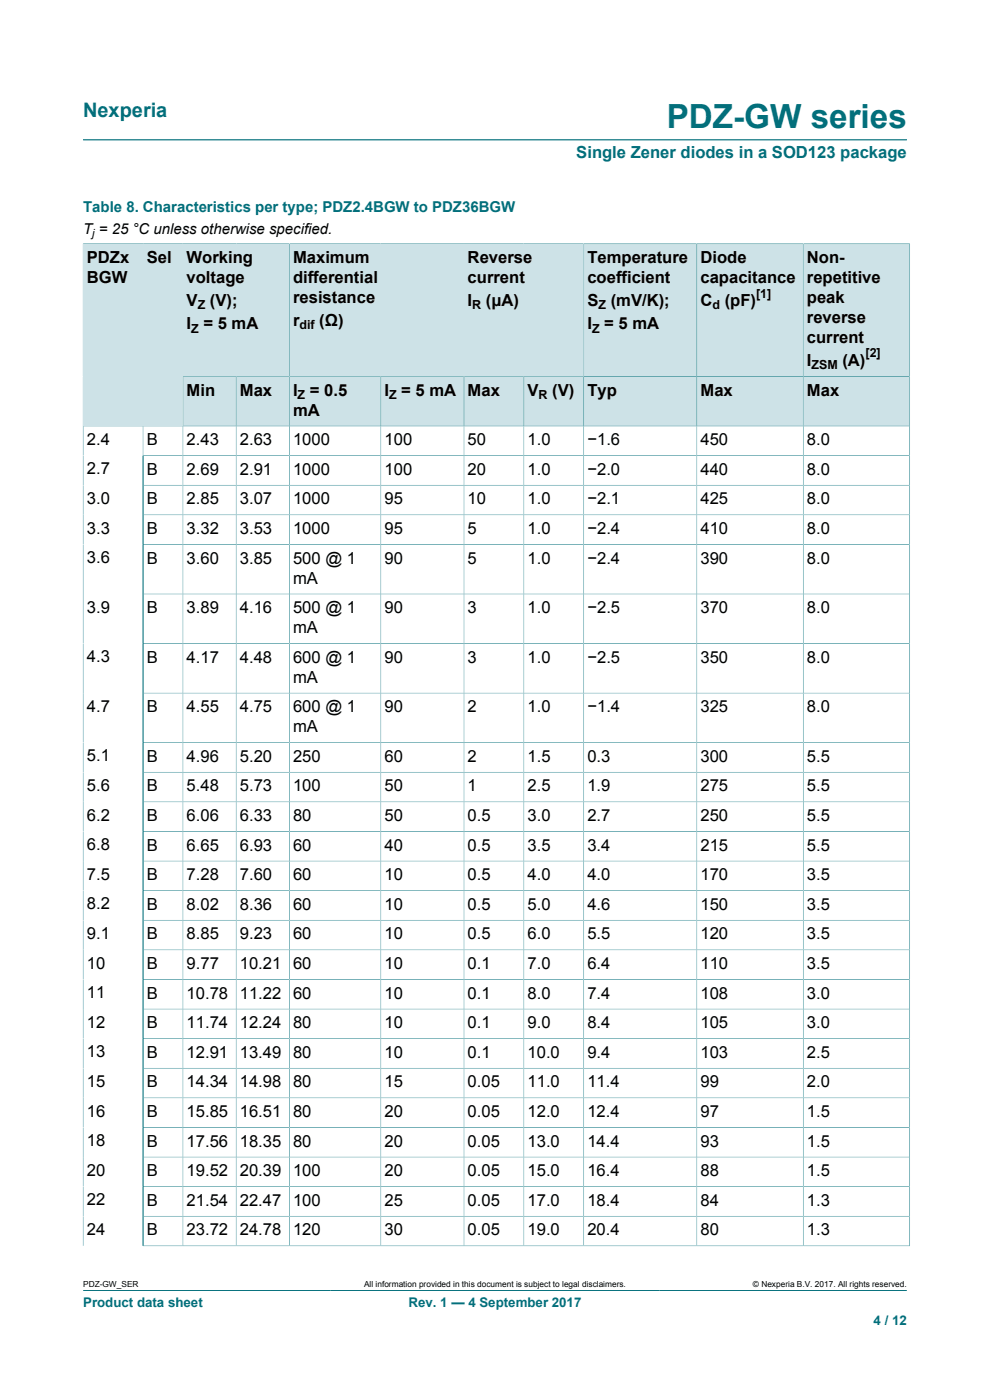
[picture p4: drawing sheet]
<svg xmlns="http://www.w3.org/2000/svg" width="210mm" height="297mm" viewBox="0 0 210 297" stroke-linecap="round" stroke-linejoin="round" font-family="sans-serif">
<defs><g id="words">
<text font-size="7.1" fill="#036f7b" x="141.4" y="27.2">PDZ-GW series</text>
<text font-size="4.2" fill="#036f7b" x="17.6" y="24.8">Nexperia</text>
<text font-size="3.5" fill="#036f7b" x="122.2" y="33.5">Single Zener diodes in a SOD123 package</text>
<g font-size="3.5">
<text x="18.4" y="55.8">PDZx</text>
<text x="31.1" y="55.8">Sel</text>
<text x="39.6" y="55.8">Working</text>
<text x="62.2" y="55.8">Maximum</text>
<text x="99.2" y="55.8">Reverse</text>
<text x="124.6" y="55.8">Temperature</text>
<text x="148.6" y="55.8">Diode</text>
<text x="171.2" y="55.8">Non-</text>
<text x="18.4" y="60">BGW</text>
<text x="39.6" y="60">voltage</text>
<text x="39.6" y="64.9">V</text>
<text x="44.5" y="64.9">(V);</text>
<text x="62.2" y="60">differential</text>
<text x="62.2" y="64.2">resistance</text>
<text x="99.2" y="60">current</text>
<text x="99.2" y="64.9">I</text>
<text x="103.1" y="64.9">(μA)</text>
<text x="124.6" y="60">coefficient</text>
<text x="124.6" y="64.9">S</text>
<text x="129.5" y="64.9">(mV/K);</text>
<text x="148.6" y="60">capacitance</text>
<text x="148.6" y="64.9">C</text>
<text x="153.7" y="64.9">(pF)</text>
<text x="171.2" y="60">repetitive</text>
<text x="171.2" y="64.2">peak</text>
<text x="39.6" y="69.9">I</text>
<text x="43.2" y="69.9">= 5 mA</text>
<text x="62.2" y="69.2">r</text>
<text x="67.7" y="69.2">(Ω)</text>
<text x="124.6" y="69.9">I</text>
<text x="128.2" y="69.9">= 5 mA</text>
<text x="171.2" y="68.5">reverse</text>
<text x="171.2" y="72.7">current</text>
<text x="171.2" y="77.6">I</text>
<text x="178.7" y="77.6">(A)</text>
<text x="39.6" y="83.9">Min</text>
<text x="50.9" y="83.9">Max</text>
<text x="62.2" y="83.9">I</text>
<text x="65.7" y="83.9">= 0.5</text>
<text x="81.6" y="83.9">I</text>
<text x="85.1" y="83.9">= 5 mA</text>
<text x="99.2" y="83.9">Max</text>
<text x="111.9" y="83.9">V</text>
<text x="117.1" y="83.9">(V)</text>
<text x="124.6" y="83.9">Typ</text>
<text x="148.6" y="83.9">Max</text>
<text x="171.2" y="83.9">Max</text>
<text x="62.2" y="88.2">mA</text>
<text x="18.4" y="94.4">2.4</text>
<text x="31.1" y="94.4">B</text>
<text x="39.6" y="94.4">2.43</text>
<text x="50.9" y="94.4">2.63</text>
<text x="62.2" y="94.4">1000</text>
<text x="81.6" y="94.4">100</text>
<text x="99.2" y="94.4">50</text>
<text x="111.9" y="94.4">1.0</text>
<text x="124.6" y="94.4">−1.6</text>
<text x="148.6" y="94.4">450</text>
<text x="171.2" y="94.4">8.0</text>
<text x="18.4" y="100.6">2.7</text>
<text x="31.1" y="100.7">B</text>
<text x="39.6" y="100.7">2.69</text>
<text x="50.9" y="100.7">2.91</text>
<text x="62.2" y="100.7">1000</text>
<text x="81.6" y="100.7">100</text>
<text x="99.2" y="100.7">20</text>
<text x="111.9" y="100.7">1.0</text>
<text x="124.6" y="100.7">−2.0</text>
<text x="148.6" y="100.7">440</text>
<text x="171.2" y="100.7">8.0</text>
<text x="18.4" y="106.9">3.0</text>
<text x="31.1" y="107">B</text>
<text x="39.6" y="107">2.85</text>
<text x="50.9" y="107">3.07</text>
<text x="62.2" y="107">1000</text>
<text x="81.6" y="107">95</text>
<text x="99.2" y="107">10</text>
<text x="111.9" y="107">1.0</text>
<text x="124.6" y="107">−2.1</text>
<text x="148.6" y="107">425</text>
<text x="171.2" y="107">8.0</text>
<text x="18.4" y="113.2">3.3</text>
<text x="31.1" y="113.3">B</text>
<text x="39.6" y="113.3">3.32</text>
<text x="50.9" y="113.3">3.53</text>
<text x="62.2" y="113.3">1000</text>
<text x="81.6" y="113.3">95</text>
<text x="99.2" y="113.3">5</text>
<text x="111.9" y="113.3">1.0</text>
<text x="124.6" y="113.3">−2.4</text>
<text x="148.6" y="113.3">410</text>
<text x="171.2" y="113.3">8.0</text>
<text x="18.4" y="119.5">3.6</text>
<text x="31.1" y="119.6">B</text>
<text x="39.6" y="119.6">3.60</text>
<text x="50.9" y="119.6">3.85</text>
<text x="62.2" y="119.6">500 @ 1</text>
<text x="81.6" y="119.6">90</text>
<text x="99.2" y="119.6">5</text>
<text x="111.9" y="119.6">1.0</text>
<text x="124.6" y="119.6">−2.4</text>
<text x="148.6" y="119.6">390</text>
<text x="171.2" y="119.6">8.0</text>
<text x="62.2" y="123.8">mA</text>
<text x="18.4" y="130">3.9</text>
<text x="31.1" y="130.1">B</text>
<text x="39.6" y="130.1">3.89</text>
<text x="50.9" y="130.1">4.16</text>
<text x="62.2" y="130.1">500 @ 1</text>
<text x="81.6" y="130.1">90</text>
<text x="99.2" y="130.1">3</text>
<text x="111.9" y="130.1">1.0</text>
<text x="124.6" y="130.1">−2.5</text>
<text x="148.6" y="130.1">370</text>
<text x="171.2" y="130.1">8.0</text>
<text x="62.2" y="134.3">mA</text>
<text x="18.4" y="140.5">4.3</text>
<text x="31.1" y="140.6">B</text>
<text x="39.6" y="140.6">4.17</text>
<text x="50.9" y="140.6">4.48</text>
<text x="62.2" y="140.6">600 @ 1</text>
<text x="81.6" y="140.6">90</text>
<text x="99.2" y="140.6">3</text>
<text x="111.9" y="140.6">1.0</text>
<text x="124.6" y="140.6">−2.5</text>
<text x="148.6" y="140.6">350</text>
<text x="171.2" y="140.6">8.0</text>
<text x="62.2" y="144.8">mA</text>
<text x="18.4" y="151">4.7</text>
<text x="31.1" y="151.1">B</text>
<text x="39.6" y="151.1">4.55</text>
<text x="50.9" y="151.1">4.75</text>
<text x="62.2" y="151.1">600 @ 1</text>
<text x="62.2" y="155.3">mA</text>
<text x="81.6" y="151.1">90</text>
<text x="99.2" y="151.1">2</text>
<text x="111.9" y="151.1">1.0</text>
<text x="124.6" y="151.1">−1.4</text>
<text x="148.6" y="151.1">325</text>
<text x="171.2" y="151.1">8.0</text>
<text x="18.4" y="161.5">5.1</text>
<text x="31.1" y="161.6">B</text>
<text x="39.6" y="161.6">4.96</text>
<text x="50.9" y="161.6">5.20</text>
<text x="62.2" y="161.6">250</text>
<text x="81.6" y="161.6">60</text>
<text x="99.2" y="161.6">2</text>
<text x="111.9" y="161.6">1.5</text>
<text x="124.6" y="161.6">0.3</text>
<text x="148.6" y="161.6">300</text>
<text x="171.2" y="161.6">5.5</text>
<text x="18.4" y="167.8">5.6</text>
<text x="31.1" y="167.9">B</text>
<text x="39.6" y="167.9">5.48</text>
<text x="50.9" y="167.9">5.73</text>
<text x="62.2" y="167.9">100</text>
<text x="81.6" y="167.9">50</text>
<text x="99.2" y="167.9">1</text>
<text x="111.9" y="167.9">2.5</text>
<text x="124.6" y="167.9">1.9</text>
<text x="148.6" y="167.9">275</text>
<text x="171.2" y="167.9">5.5</text>
<text x="18.4" y="174.1">6.2</text>
<text x="31.1" y="174.2">B</text>
<text x="39.6" y="174.2">6.06</text>
<text x="50.9" y="174.2">6.33</text>
<text x="62.2" y="174.2">80</text>
<text x="81.6" y="174.2">50</text>
<text x="99.2" y="174.2">0.5</text>
<text x="111.9" y="174.2">3.0</text>
<text x="124.6" y="174.2">2.7</text>
<text x="148.6" y="174.2">250</text>
<text x="171.2" y="174.2">5.5</text>
<text x="18.4" y="180.4">6.8</text>
<text x="31.1" y="180.4">B</text>
<text x="39.6" y="180.4">6.65</text>
<text x="50.9" y="180.4">6.93</text>
<text x="62.2" y="180.4">60</text>
<text x="81.6" y="180.4">40</text>
<text x="99.2" y="180.4">0.5</text>
<text x="111.9" y="180.4">3.5</text>
<text x="124.6" y="180.4">3.4</text>
<text x="148.6" y="180.4">215</text>
<text x="171.2" y="180.4">5.5</text>
<text x="18.4" y="186.7">7.5</text>
<text x="31.1" y="186.7">B</text>
<text x="39.6" y="186.7">7.28</text>
<text x="50.9" y="186.7">7.60</text>
<text x="62.2" y="186.7">60</text>
<text x="81.6" y="186.7">10</text>
<text x="99.2" y="186.7">0.5</text>
<text x="111.9" y="186.7">4.0</text>
<text x="124.6" y="186.7">4.0</text>
<text x="148.6" y="186.7">170</text>
<text x="171.2" y="186.7">3.5</text>
<text x="18.4" y="192.9">8.2</text>
<text x="31.1" y="193">B</text>
<text x="39.6" y="193">8.02</text>
<text x="50.9" y="193">8.36</text>
<text x="62.2" y="193">60</text>
<text x="81.6" y="193">10</text>
<text x="99.2" y="193">0.5</text>
<text x="111.9" y="193">5.0</text>
<text x="124.6" y="193">4.6</text>
<text x="148.6" y="193">150</text>
<text x="171.2" y="193">3.5</text>
<text x="18.4" y="199.2">9.1</text>
<text x="31.1" y="199.3">B</text>
<text x="39.6" y="199.3">8.85</text>
<text x="50.9" y="199.3">9.23</text>
<text x="62.2" y="199.3">60</text>
<text x="81.6" y="199.3">10</text>
<text x="99.2" y="199.3">0.5</text>
<text x="111.9" y="199.3">6.0</text>
<text x="124.6" y="199.3">5.5</text>
<text x="148.6" y="199.3">120</text>
<text x="171.2" y="199.3">3.5</text>
<text x="18.4" y="205.5">10</text>
<text x="31.1" y="205.6">B</text>
<text x="39.6" y="205.6">9.77</text>
<text x="50.9" y="205.6">10.21</text>
<text x="62.2" y="205.6">60</text>
<text x="81.6" y="205.6">10</text>
<text x="99.2" y="205.6">0.1</text>
<text x="111.9" y="205.6">7.0</text>
<text x="124.6" y="205.6">6.4</text>
<text x="148.6" y="205.6">110</text>
<text x="171.2" y="205.6">3.5</text>
<text x="18.4" y="211.8">11</text>
<text x="31.1" y="211.8">B</text>
<text x="39.6" y="211.8">10.78</text>
<text x="50.9" y="211.8">11.22</text>
<text x="62.2" y="211.8">60</text>
<text x="81.6" y="211.8">10</text>
<text x="99.2" y="211.8">0.1</text>
<text x="111.9" y="211.8">8.0</text>
<text x="124.6" y="211.8">7.4</text>
<text x="148.6" y="211.8">108</text>
<text x="171.2" y="211.8">3.0</text>
<text x="18.4" y="218">12</text>
<text x="31.1" y="218.1">B</text>
<text x="39.6" y="218.1">11.74</text>
<text x="50.9" y="218.1">12.24</text>
<text x="62.2" y="218.1">80</text>
<text x="81.6" y="218.1">10</text>
<text x="99.2" y="218.1">0.1</text>
<text x="111.9" y="218.1">9.0</text>
<text x="124.6" y="218.1">8.4</text>
<text x="148.6" y="218.1">105</text>
<text x="171.2" y="218.1">3.0</text>
<text x="18.4" y="224.3">13</text>
<text x="31.1" y="224.4">B</text>
<text x="39.6" y="224.4">12.91</text>
<text x="50.9" y="224.4">13.49</text>
<text x="62.2" y="224.4">80</text>
<text x="81.6" y="224.4">10</text>
<text x="99.2" y="224.4">0.1</text>
<text x="111.9" y="224.4">10.0</text>
<text x="124.6" y="224.4">9.4</text>
<text x="148.6" y="224.4">103</text>
<text x="171.2" y="224.4">2.5</text>
<text x="18.4" y="230.6">15</text>
<text x="31.1" y="230.7">B</text>
<text x="39.6" y="230.7">14.34</text>
<text x="50.9" y="230.7">14.98</text>
<text x="62.2" y="230.7">80</text>
<text x="81.6" y="230.7">15</text>
<text x="99.2" y="230.7">0.05</text>
<text x="111.9" y="230.7">11.0</text>
<text x="124.6" y="230.7">11.4</text>
<text x="148.6" y="230.7">99</text>
<text x="171.2" y="230.7">2.0</text>
<text x="18.4" y="236.9">16</text>
<text x="31.1" y="237">B</text>
<text x="39.6" y="237">15.85</text>
<text x="50.9" y="237">16.51</text>
<text x="62.2" y="237">80</text>
<text x="81.6" y="237">20</text>
<text x="99.2" y="237">0.05</text>
<text x="111.9" y="237">12.0</text>
<text x="124.6" y="237">12.4</text>
<text x="148.6" y="237">97</text>
<text x="171.2" y="237">1.5</text>
<text x="18.4" y="243.2">18</text>
<text x="31.1" y="243.2">B</text>
<text x="39.6" y="243.2">17.56</text>
<text x="50.9" y="243.2">18.35</text>
<text x="62.2" y="243.2">80</text>
<text x="81.6" y="243.2">20</text>
<text x="99.2" y="243.2">0.05</text>
<text x="111.9" y="243.2">13.0</text>
<text x="124.6" y="243.2">14.4</text>
<text x="148.6" y="243.2">93</text>
<text x="171.2" y="243.2">1.5</text>
<text x="18.4" y="249.4">20</text>
<text x="31.1" y="249.5">B</text>
<text x="39.6" y="249.5">19.52</text>
<text x="50.9" y="249.5">20.39</text>
<text x="62.2" y="249.5">100</text>
<text x="81.6" y="249.5">20</text>
<text x="99.2" y="249.5">0.05</text>
<text x="111.9" y="249.5">15.0</text>
<text x="124.6" y="249.5">16.4</text>
<text x="148.6" y="249.5">88</text>
<text x="171.2" y="249.5">1.5</text>
<text x="18.4" y="255.7">22</text>
<text x="31.1" y="255.8">B</text>
<text x="39.6" y="255.8">21.54</text>
<text x="50.9" y="255.8">22.47</text>
<text x="62.2" y="255.8">100</text>
<text x="81.6" y="255.8">25</text>
<text x="99.2" y="255.8">0.05</text>
<text x="111.9" y="255.8">17.0</text>
<text x="124.6" y="255.8">18.4</text>
<text x="148.6" y="255.8">84</text>
<text x="171.2" y="255.8">1.3</text>
<text x="18.4" y="262">24</text>
<text x="31.1" y="262.1">B</text>
<text x="39.6" y="262.1">23.72</text>
<text x="50.9" y="262.1">24.78</text>
<text x="62.2" y="262.1">120</text>
<text x="81.6" y="262.1">30</text>
<text x="99.2" y="262.1">0.05</text>
<text x="111.9" y="262.1">19.0</text>
<text x="124.6" y="262.1">20.4</text>
<text x="148.6" y="262.1">80</text>
<text x="171.2" y="262.1">1.3</text>
</g>
<text font-size="3.2" fill="#036f7b" x="17.6" y="45.1">Table 8. Characteristics per type; PDZ2.4BGW to PDZ36BGW</text>
<text font-size="3.2" x="17.6" y="49.6">T = 25 °C unless otherwise specified.</text>
<g font-size="2.8" fill="#036f7b">
<text x="17.6" y="277.3">Product data sheet</text>
<text x="86.7" y="277.3">Rev. 1 — 4 September 2017</text>
<text x="185.3" y="281">4 / 12</text>
</g>
<g font-size="2.6">
<text x="41.9" y="65.6">Z</text>
<text x="100.2" y="65.6">R</text>
<text x="127" y="65.6">Z</text>
<text x="151.1" y="65.6">d</text>
<text x="160.4" y="63.1">[1]</text>
<text x="40.6" y="70.6">Z</text>
<text x="63.5" y="69.9">dif</text>
<text x="125.6" y="70.6">Z</text>
<text x="183.6" y="75.8">[2]</text>
<text x="172.1" y="78.3">ZSM</text>
<text x="63.1" y="84.6">Z</text>
<text x="82.5" y="84.6">Z</text>
<text x="114.3" y="84.6">R</text>
</g>
<text font-size="2.4" x="19.6" y="50.2">j</text>
<g font-size="1.8">
<text x="17.6" y="273.1">PDZ-GW_SER</text>
<text x="77.2" y="273.1">All information provided in this document is subject to legal disclaimers.</text>
<text x="159.7" y="273.1">© Nexperia B.V. 2017. All rights reserved.</text>
</g>
</g></defs>
<path d="M17.6 29.7h174.8M38.8 51.7h22.6v28.2h-22.6zM17.6 273.8h174.8" fill="none" stroke="#036f7b" stroke-width=".21"/>
<path d="M38.9 51.8h22.4v28h-22.4z" fill="#cde2e7"/>
<path d="M61.4 51.7h37v28.2h-37z" fill="none" stroke="#036f7b" stroke-width=".21"/>
<path d="M61.5 51.8h36.9v28h-36.9z" fill="#cde2e7"/>
<path d="M98.4 51.7h25.4v28.2h-25.4z" fill="none" stroke="#036f7b" stroke-width=".21"/>
<g fill="#cde2e7">
<path d="M98.5 51.8h25.3v28h-25.3z"/>
<path d="M123.9 51.8h23.8v28h-23.8z"/>
</g>
<path d="M123.8 51.7h24v28.2h-24z" fill="none" stroke="#036f7b" stroke-width=".21"/>
<path d="M147.9 51.8h22.4v28h-22.4z" fill="#cde2e7"/>
<path d="M147.8 51.7h22.6v28.2h-22.6z" fill="none" stroke="#036f7b" stroke-width=".21"/>
<path d="M170.5 51.8h22.4v28h-22.4z" fill="#cde2e7"/>
<path d="M17.6 51.6v38.8h12.7v-38.7h-12.7M193 51.6v28.3h-22.6v-28.2h22.6" fill="none" stroke="#036f7b" stroke-width=".21"/>
<path d="M17.7 51.8h12.6v38.5h-12.6z" fill="#cde2e7"/>
<path d="M30.3 51.7h8.5v38.7h-8.5z" fill="none" stroke="#036f7b" stroke-width=".21"/>
<g fill="#cde2e7">
<path d="M30.4 51.8h8.3v38.5h-8.3z"/>
<path d="M38.9 79.9h11.1v10.4h-11.1z"/>
</g>
<path d="M38.8 79.9h11.3v10.5h-11.3z" fill="none" stroke="#036f7b" stroke-width=".21"/>
<path d="M50.2 79.9h11.1v10.4h-11.1z" fill="#cde2e7"/>
<path d="M50.1 79.9h11.3v10.5h-11.3z" fill="none" stroke="#036f7b" stroke-width=".21"/>
<path d="M61.5 79.9h19.2v10.4h-19.2z" fill="#cde2e7"/>
<path d="M61.4 79.9h19.4v10.5h-19.4z" fill="none" stroke="#036f7b" stroke-width=".21"/>
<path d="M80.9 79.9h17.5v10.4h-17.5z" fill="#cde2e7"/>
<path d="M80.8 79.9h17.6v10.5h-17.6z" fill="none" stroke="#036f7b" stroke-width=".21"/>
<path d="M98.5 79.9h12.6v10.4h-12.6z" fill="#cde2e7"/>
<path d="M98.4 79.9h12.7v10.5h-12.7z" fill="none" stroke="#036f7b" stroke-width=".21"/>
<path d="M111.2 79.9h12.6v10.4h-12.6z" fill="#cde2e7"/>
<path d="M111.1 79.9h12.7v10.5h-12.7z" fill="none" stroke="#036f7b" stroke-width=".21"/>
<path d="M123.9 79.9h23.8v10.4h-23.8z" fill="#cde2e7"/>
<path d="M123.8 79.9h24v10.5h-24z" fill="none" stroke="#036f7b" stroke-width=".21"/>
<path d="M147.9 79.9h22.4v10.4h-22.4z" fill="#cde2e7"/>
<path d="M147.8 79.9h22.6v10.5h-22.6z" fill="none" stroke="#036f7b" stroke-width=".21"/>
<path d="M170.5 79.9h22.4v10.4h-22.4z" fill="#cde2e7"/>
<g fill="none" stroke="#036f7b" stroke-width=".21">
<path d="M30.3 90.4v173.9h162.7M30.3 96.7h162.7M38.8 90.4v173.9M50.1 90.4v173.9M61.4 90.4v173.9M80.8 90.4v173.9M98.4 90.4v173.9M111.1 90.4v173.9M123.8 90.4v173.9M147.8 90.4v173.9M193 90.4h-175.4v173.9M30.3 102.9h162.7"/>
<path d="M30.3 109.2h162.7M30.3 115.5h162.7M30.3 126h162.7M30.3 136.5h162.7M30.3 147h162.7M30.3 157.6h162.7M30.3 163.8h162.7M30.3 170.1h162.7M30.3 176.4h162.7M30.3 182.7h162.7M30.3 188.9h162.7M30.3 195.2h162.7"/>
<path d="M30.3 201.5h162.7M30.3 207.8h162.7M30.3 214.1h162.7M30.3 220.3h162.7M30.3 226.6h162.7M30.3 232.9h162.7M30.3 239.2h162.7M30.3 245.5h162.7M30.3 251.7h162.7M30.3 258h162.7M170.4 264.3v-184.4h22.6v184.5"/>
</g>
<use href="#words"/>
</svg>
